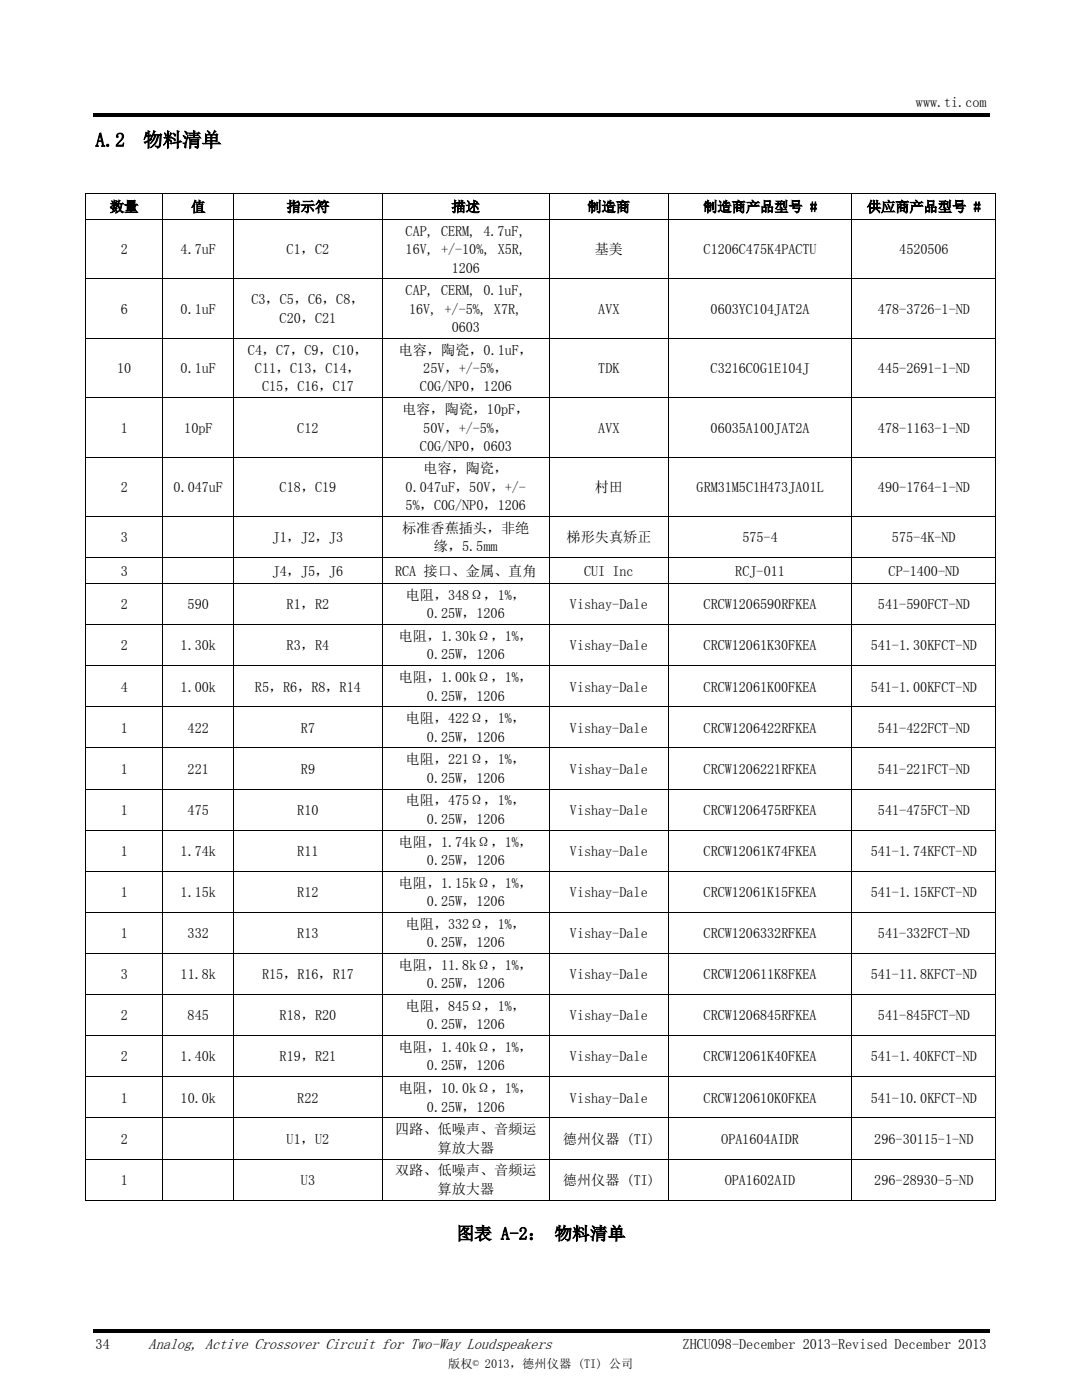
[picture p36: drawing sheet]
<svg xmlns="http://www.w3.org/2000/svg" width="216mm" height="279mm" viewBox="0 0 216 279" stroke-linecap="round" stroke-linejoin="round" font-family="sans-serif">
<defs><g id="words">
<g font-size="3.9">
<text x="19" y="29.3">A.2</text>
<text x="28.6" y="29.3">物料清单</text>
</g>
<text font-size="3.5" x="91.1" y="247.4">图表 A-2： 物料清单</text>
<text font-size="3" x="29.6" y="269.3">Analog, Active Crossover Circuit for Two-Way Loudspeakers</text>
<g font-size="2.8">
<text x="182.8" y="21.4">www.ti.com</text>
<text x="21.9" y="42.2">数量</text>
<text x="38.1" y="42.2">值</text>
<text x="57.2" y="42.2">指示符</text>
<text x="80.9" y="47.1">CAP, CERM, 4.7uF,</text>
<text x="90.1" y="42.2">描述</text>
<text x="117.2" y="42.2">制造商</text>
<text x="140.3" y="42.2">制造商产品型号 #</text>
<text x="173" y="42.2">供应商产品型号 #</text>
<text x="24.1" y="50.8">2</text>
<text x="36" y="50.8">4.7uF</text>
<text x="57.2" y="50.8">C1，C2</text>
<text x="80.9" y="50.7">16V, +/-10%, X5R,</text>
<text x="118.7" y="50.8">基美</text>
<text x="140.4" y="50.8">C1206C475K4PACTU</text>
<text x="179.4" y="50.8">4520506</text>
<text x="80.9" y="58.9">CAP, CERM, 0.1uF,</text>
<text x="90.1" y="54.4">1206</text>
<text x="24.1" y="62.6">6</text>
<text x="36" y="62.6">0.1uF</text>
<text x="50.2" y="60.7">C3，C5，C6，C8，</text>
<text x="55.8" y="64.4">C20，C21</text>
<text x="81.6" y="62.6">16V, +/-5%, X7R,</text>
<text x="119.4" y="62.6">AVX</text>
<text x="141.8" y="62.6">0603YC104JAT2A</text>
<text x="175.2" y="62.6">478-3726-1-ND</text>
<text x="49.4" y="70.8">C4，C7，C9，C10，</text>
<text x="79.5" y="70.8">电容，陶瓷，0.1uF，</text>
<text x="90.1" y="66.3">0603</text>
<text x="23.4" y="74.5">10</text>
<text x="36" y="74.5">0.1uF</text>
<text x="50.8" y="74.5">C11，C13，C14，</text>
<text x="84.5" y="74.5">25V，+/-5%，</text>
<text x="119.4" y="74.5">TDK</text>
<text x="141.8" y="74.5">C3216C0G1E104J</text>
<text x="175.2" y="74.5">445-2691-1-ND</text>
<text x="52.3" y="78.1">C15，C16，C17</text>
<text x="80.2" y="82.6">电容，陶瓷，10pF，</text>
<text x="83.8" y="78.1">C0G/NP0，1206</text>
<text x="24.1" y="86.4">1</text>
<text x="36.7" y="86.4">10pF</text>
<text x="59.3" y="86.4">C12</text>
<text x="83.8" y="90">C0G/NP0，0603</text>
<text x="84.5" y="86.3">50V，+/-5%，</text>
<text x="119.4" y="86.4">AVX</text>
<text x="141.8" y="86.4">06035A100JAT2A</text>
<text x="175.2" y="86.4">478-1163-1-ND</text>
<text x="84.5" y="94.5">电容，陶瓷，</text>
<text x="24.1" y="98.2">2</text>
<text x="34.6" y="98.2">0.047uF</text>
<text x="55.8" y="98.2">C18，C19</text>
<text x="80.9" y="98.2">0.047uF，50V，+/-</text>
<text x="80.9" y="101.9">5%，C0G/NP0，1206</text>
<text x="118.7" y="98.2">村田</text>
<text x="139" y="98.2">GRM31M5C1H473JA01L</text>
<text x="175.2" y="98.2">490-1764-1-ND</text>
<text x="80.2" y="106.4">标准香蕉插头，非绝</text>
<text x="24.1" y="108.2">3</text>
<text x="54.4" y="108.2">J1，J2，J3</text>
<text x="86.6" y="110">缘，5.5mm</text>
<text x="113" y="108.2">梯形失真矫正</text>
<text x="148.1" y="108.2">575-4</text>
<text x="178" y="108.2">575-4K-ND</text>
<text x="24.1" y="114.9">3</text>
<text x="54.4" y="114.9">J4，J5，J6</text>
<text x="78.8" y="114.9">RCA 接口、金属、直角</text>
<text x="80.9" y="119.7">电阻，348Ω，1%，</text>
<text x="116.5" y="114.9">CUI Inc</text>
<text x="146.7" y="114.9">RCJ-011</text>
<text x="177.3" y="114.9">CP-1400-ND</text>
<text x="24.1" y="121.6">2</text>
<text x="37.4" y="121.6">590</text>
<text x="57.2" y="121.6">R1，R2</text>
<text x="85.2" y="123.4">0.25W，1206</text>
<text x="113.7" y="121.6">Vishay-Dale</text>
<text x="140.4" y="121.6">CRCW1206590RFKEA</text>
<text x="175.2" y="121.6">541-590FCT-ND</text>
<text x="24.1" y="129.8">2</text>
<text x="36" y="129.8">1.30k</text>
<text x="57.2" y="129.8">R3，R4</text>
<text x="79.5" y="127.9">电阻，1.30kΩ，1%，</text>
<text x="85.2" y="131.6">0.25W，1206</text>
<text x="113.7" y="129.8">Vishay-Dale</text>
<text x="140.4" y="129.8">CRCW12061K30FKEA</text>
<text x="173.7" y="129.8">541-1.30KFCT-ND</text>
<text x="79.5" y="136.1">电阻，1.00kΩ，1%，</text>
<text x="24.1" y="138">4</text>
<text x="36" y="138">1.00k</text>
<text x="50.8" y="138">R5，R6，R8，R14</text>
<text x="85.2" y="139.8">0.25W，1206</text>
<text x="113.7" y="138">Vishay-Dale</text>
<text x="140.4" y="138">CRCW12061K00FKEA</text>
<text x="173.7" y="138">541-1.00KFCT-ND</text>
<text x="24.1" y="146.2">1</text>
<text x="37.4" y="146.2">422</text>
<text x="60" y="146.2">R7</text>
<text x="80.9" y="144.4">电阻，422Ω，1%，</text>
<text x="85.2" y="148">0.25W，1206</text>
<text x="113.7" y="146.2">Vishay-Dale</text>
<text x="140.4" y="146.2">CRCW1206422RFKEA</text>
<text x="175.2" y="146.2">541-422FCT-ND</text>
<text x="24.1" y="154.4">1</text>
<text x="37.4" y="154.4">221</text>
<text x="60" y="154.4">R9</text>
<text x="80.9" y="152.5">电阻，221Ω，1%，</text>
<text x="113.7" y="154.4">Vishay-Dale</text>
<text x="140.4" y="154.4">CRCW1206221RFKEA</text>
<text x="175.2" y="154.4">541-221FCT-ND</text>
<text x="80.9" y="160.7">电阻，475Ω，1%，</text>
<text x="85.2" y="156.2">0.25W，1206</text>
<text x="24.1" y="162.6">1</text>
<text x="37.4" y="162.6">475</text>
<text x="59.3" y="162.6">R10</text>
<text x="85.2" y="164.4">0.25W，1206</text>
<text x="113.7" y="162.6">Vishay-Dale</text>
<text x="140.4" y="162.6">CRCW1206475RFKEA</text>
<text x="175.2" y="162.6">541-475FCT-ND</text>
<text x="24.1" y="170.8">1</text>
<text x="36" y="170.8">1.74k</text>
<text x="59.3" y="170.8">R11</text>
<text x="79.5" y="169">电阻，1.74kΩ，1%，</text>
<text x="85.2" y="172.6">0.25W，1206</text>
<text x="113.7" y="170.8">Vishay-Dale</text>
<text x="140.4" y="170.8">CRCW12061K74FKEA</text>
<text x="173.7" y="170.8">541-1.74KFCT-ND</text>
<text x="24.1" y="179">1</text>
<text x="36" y="179">1.15k</text>
<text x="59.3" y="179">R12</text>
<text x="79.5" y="177.2">电阻，1.15kΩ，1%，</text>
<text x="113.7" y="179">Vishay-Dale</text>
<text x="140.4" y="179">CRCW12061K15FKEA</text>
<text x="173.7" y="179">541-1.15KFCT-ND</text>
<text x="80.9" y="185.3">电阻，332Ω，1%，</text>
<text x="85.2" y="180.8">0.25W，1206</text>
<text x="24.1" y="187.2">1</text>
<text x="37.4" y="187.2">332</text>
<text x="59.3" y="187.2">R13</text>
<text x="85.2" y="189">0.25W，1206</text>
<text x="113.7" y="187.2">Vishay-Dale</text>
<text x="140.4" y="187.2">CRCW1206332RFKEA</text>
<text x="175.2" y="187.2">541-332FCT-ND</text>
<text x="24.1" y="195.4">3</text>
<text x="36" y="195.4">11.8k</text>
<text x="52.3" y="195.4">R15，R16，R17</text>
<text x="79.5" y="193.5">电阻，11.8kΩ，1%，</text>
<text x="85.2" y="197.2">0.25W，1206</text>
<text x="113.7" y="195.4">Vishay-Dale</text>
<text x="140.4" y="195.4">CRCW120611K8FKEA</text>
<text x="173.7" y="195.4">541-11.8KFCT-ND</text>
<text x="24.1" y="203.6">2</text>
<text x="37.4" y="203.6">845</text>
<text x="55.8" y="203.6">R18，R20</text>
<text x="80.9" y="201.8">电阻，845Ω，1%，</text>
<text x="113.7" y="203.6">Vishay-Dale</text>
<text x="140.4" y="203.6">CRCW1206845RFKEA</text>
<text x="175.2" y="203.6">541-845FCT-ND</text>
<text x="79.5" y="210">电阻，1.40kΩ，1%，</text>
<text x="85.2" y="205.4">0.25W，1206</text>
<text x="24.1" y="211.8">2</text>
<text x="36" y="211.8">1.40k</text>
<text x="55.8" y="211.8">R19，R21</text>
<text x="85.2" y="213.6">0.25W，1206</text>
<text x="113.7" y="211.8">Vishay-Dale</text>
<text x="140.4" y="211.8">CRCW12061K40FKEA</text>
<text x="173.7" y="211.8">541-1.40KFCT-ND</text>
<text x="24.1" y="220">1</text>
<text x="36" y="220">10.0k</text>
<text x="59.3" y="220">R22</text>
<text x="79.5" y="218.1">电阻，10.0kΩ，1%，</text>
<text x="85.2" y="221.8">0.25W，1206</text>
<text x="113.7" y="220">Vishay-Dale</text>
<text x="140.4" y="220">CRCW120610K0FKEA</text>
<text x="173.7" y="220">541-10.0KFCT-ND</text>
<text x="78.8" y="226.4">四路、低噪声、音频运</text>
<text x="24.1" y="228.2">2</text>
<text x="57.2" y="228.2">U1，U2</text>
<text x="87.3" y="230">算放大器</text>
<text x="112.3" y="228.2">德州仪器 (TI)</text>
<text x="143.9" y="228.2">OPA1604AIDR</text>
<text x="174.5" y="228.2">296-30115-1-ND</text>
<text x="24.1" y="236.4">1</text>
<text x="60" y="236.4">U3</text>
<text x="78.8" y="234.6">双路、低噪声、音频运</text>
<text x="87.3" y="238.3">算放大器</text>
<text x="112.3" y="236.4">德州仪器 (TI)</text>
<text x="144.6" y="236.4">OPA1602AID</text>
<text x="174.5" y="236.4">296-28930-5-ND</text>
<text x="19" y="269.3">34</text>
<text x="136.2" y="269.3">ZHCU098-December 2013-Revised December 2013</text>
</g>
<text font-size="2.5" x="89.4" y="272.9">版权© 2013，德州仪器 (TI) 公司</text>
</g></defs>
<g fill="#000">
<path d="M18.5 22.6h178.9v.7h-178.9z" fill-rule="evenodd"/>
<path d="M18.5 265.3h178.9v.7h-178.9z" fill-rule="evenodd"/>
</g>
<g fill="#000">
<path d="M17.1 38.5h.1v.2h-.1zM32.4 38.5h.2v.2h-.2zM46.6 38.5h.1v.2h-.1zM76.2 38.5h.1v.2h-.1zM109.6 38.5h.1v.2h-.1zM133.3 38.5h.2v.2h-.2zM169.9 38.5h.2v.2h-.2zM198.6 38.5h.2v.2h-.2zM17.1 43.7h.1v.2h-.1zM17.1 55.6h.1v.2h-.1zM32.4 43.7h.2v.2h-.2zM32.4 55.6h.2v.2h-.2z"/>
<path d="M46.6 43.7h.1v.2h-.1zM46.6 55.6h.1v.2h-.1zM76.2 43.7h.1v.2h-.1zM76.2 55.6h.1v.2h-.1zM109.6 43.7h.1v.2h-.1zM109.6 55.6h.1v.2h-.1zM133.3 43.7h.2v.2h-.2zM133.3 55.6h.2v.2h-.2zM169.9 43.7h.2v.2h-.2zM169.9 55.6h.2v.2h-.2zM198.6 43.7h.2v.2h-.2zM198.6 55.6h.2v.2h-.2z"/>
<path d="M17.1 67.4h.1v.2h-.1zM17.1 79.3h.1v.2h-.1zM32.4 67.4h.2v.2h-.2zM32.4 79.3h.2v.2h-.2zM46.6 67.4h.1v.2h-.1zM46.6 79.3h.1v.2h-.1zM76.2 67.4h.1v.2h-.1zM76.2 79.3h.1v.2h-.1zM109.6 67.4h.1v.2h-.1zM109.6 79.3h.1v.2h-.1zM133.3 67.4h.2v.2h-.2zM133.3 79.3h.2v.2h-.2z"/>
<path d="M169.9 67.4h.2v.2h-.2zM169.9 79.3h.2v.2h-.2zM198.6 67.4h.2v.2h-.2zM198.6 79.3h.2v.2h-.2zM17.1 91.1h.1v.2h-.1zM32.4 91.1h.2v.2h-.2zM46.6 91.1h.1v.2h-.1zM76.2 91.1h.1v.2h-.1zM109.6 91.1h.1v.2h-.1zM133.3 91.1h.2v.2h-.2zM169.9 91.1h.2v.2h-.2zM198.6 91.1h.2v.2h-.2z"/>
<path d="M17.1 103h.1v.2h-.1zM17.1 111.2h.1v.2h-.1zM17.1 116.4h.1v.1h-.1zM32.4 103h.2v.2h-.2zM32.4 111.2h.2v.2h-.2zM32.4 116.4h.2v.1h-.2zM46.6 103h.1v.2h-.1zM46.6 111.2h.1v.2h-.1zM46.6 116.4h.1v.1h-.1zM76.2 103h.1v.2h-.1zM76.2 111.2h.1v.2h-.1zM76.2 116.4h.1v.1h-.1z"/>
<path d="M109.6 103h.1v.2h-.1zM109.6 111.2h.1v.2h-.1zM109.6 116.4h.1v.1h-.1zM133.3 103h.2v.2h-.2zM133.3 111.2h.2v.2h-.2zM133.3 116.4h.2v.1h-.2zM169.9 103h.2v.2h-.2zM169.9 111.2h.2v.2h-.2zM169.9 116.4h.2v.1h-.2zM198.6 103h.2v.2h-.2zM198.6 111.2h.2v.2h-.2zM198.6 116.4h.2v.1h-.2z"/>
<path d="M17.1 124.6h.1v.2h-.1zM17.1 132.8h.1v.2h-.1zM32.4 124.6h.2v.2h-.2zM32.4 132.8h.2v.2h-.2zM46.6 124.6h.1v.2h-.1zM46.6 132.8h.1v.2h-.1zM76.2 124.6h.1v.2h-.1zM76.2 132.8h.1v.2h-.1zM109.6 124.6h.1v.2h-.1zM109.6 132.8h.1v.2h-.1zM133.3 124.6h.2v.2h-.2zM133.3 132.8h.2v.2h-.2z"/>
<path d="M169.9 124.6h.2v.2h-.2zM169.9 132.8h.2v.2h-.2zM198.6 124.6h.2v.2h-.2zM198.6 132.8h.2v.2h-.2zM17.1 141h.1v.1h-.1zM17.1 149.2h.1v.2h-.1zM17.1 157.4h.1v.2h-.1zM32.4 141h.2v.1h-.2zM32.4 149.2h.2v.2h-.2zM32.4 157.4h.2v.2h-.2zM46.6 141h.1v.1h-.1zM46.6 149.2h.1v.2h-.1z"/>
<path d="M46.6 157.4h.1v.2h-.1zM76.2 141h.1v.1h-.1zM76.2 149.2h.1v.2h-.1zM76.2 157.4h.1v.2h-.1zM109.6 141h.1v.1h-.1zM109.6 149.2h.1v.2h-.1zM109.6 157.4h.1v.2h-.1zM133.3 141h.2v.1h-.2zM133.3 149.2h.2v.2h-.2zM133.3 157.4h.2v.2h-.2zM169.9 141h.2v.1h-.2zM169.9 149.2h.2v.2h-.2z"/>
<path d="M169.9 157.4h.2v.2h-.2zM198.6 141h.2v.1h-.2zM198.6 149.2h.2v.2h-.2zM198.6 157.4h.2v.2h-.2zM17.1 165.6h.1v.2h-.1zM17.1 173.8h.1v.1h-.1zM32.4 165.6h.2v.2h-.2zM32.4 173.8h.2v.1h-.2zM46.6 165.6h.1v.2h-.1zM46.6 173.8h.1v.1h-.1zM76.2 165.6h.1v.2h-.1zM76.2 173.8h.1v.1h-.1z"/>
<path d="M109.6 165.6h.1v.2h-.1zM109.6 173.8h.1v.1h-.1zM133.3 165.6h.2v.2h-.2zM133.3 173.8h.2v.1h-.2zM169.9 165.6h.2v.2h-.2zM169.9 173.8h.2v.1h-.2zM198.6 165.6h.2v.2h-.2zM198.6 173.8h.2v.1h-.2zM17.1 182h.1v.2h-.1zM17.1 190.2h.1v.2h-.1zM17.1 198.4h.1v.2h-.1zM32.4 182h.2v.2h-.2z"/>
<path d="M32.4 190.2h.2v.2h-.2zM32.4 198.4h.2v.2h-.2zM46.6 182h.1v.2h-.1zM46.6 190.2h.1v.2h-.1zM46.6 198.4h.1v.2h-.1zM76.2 182h.1v.2h-.1zM76.2 190.2h.1v.2h-.1zM76.2 198.4h.1v.2h-.1zM109.6 182h.1v.2h-.1zM109.6 190.2h.1v.2h-.1zM109.6 198.4h.1v.2h-.1zM133.3 182h.2v.2h-.2z"/>
<path d="M133.3 190.2h.2v.2h-.2zM133.3 198.4h.2v.2h-.2zM169.9 182h.2v.2h-.2zM169.9 190.2h.2v.2h-.2zM169.9 198.4h.2v.2h-.2zM198.6 182h.2v.2h-.2zM198.6 190.2h.2v.2h-.2zM198.6 198.4h.2v.2h-.2zM17.1 206.6h.1v.2h-.1zM17.1 214.8h.1v.2h-.1zM32.4 206.6h.2v.2h-.2zM32.4 214.8h.2v.2h-.2z"/>
<path d="M46.6 206.6h.1v.2h-.1zM46.6 214.8h.1v.2h-.1zM76.2 206.6h.1v.2h-.1zM76.2 214.8h.1v.2h-.1zM109.6 206.6h.1v.2h-.1zM109.6 214.8h.1v.2h-.1zM133.3 206.6h.2v.2h-.2zM133.3 214.8h.2v.2h-.2zM169.9 206.6h.2v.2h-.2zM169.9 214.8h.2v.2h-.2zM198.6 206.6h.2v.2h-.2zM198.6 214.8h.2v.2h-.2z"/>
<path d="M17.1 223h.1v.2h-.1zM17.1 231.2h.1v.2h-.1zM17.1 239.4h.1v.2h-.1zM32.4 223h.2v.2h-.2zM32.4 231.2h.2v.2h-.2zM32.4 239.4h.2v.2h-.2zM46.6 223h.1v.2h-.1zM46.6 231.2h.1v.2h-.1zM46.6 239.4h.1v.2h-.1zM76.2 223h.1v.2h-.1zM76.2 231.2h.1v.2h-.1zM76.2 239.4h.1v.2h-.1z"/>
<path d="M109.6 223h.1v.2h-.1zM109.6 231.2h.1v.2h-.1zM109.6 239.4h.1v.2h-.1zM133.3 223h.2v.2h-.2zM133.3 231.2h.2v.2h-.2zM133.3 239.4h.2v.2h-.2zM169.9 223h.2v.2h-.2zM169.9 231.2h.2v.2h-.2zM169.9 239.4h.2v.2h-.2zM198.6 223h.2v.2h-.2zM198.6 231.2h.2v.2h-.2zM198.6 239.4h.2v.2h-.2z"/>
</g>
<g fill="none" stroke="#000" stroke-width=".2">
<path d="M17.1 38.7v5M17.2 38.6h15.2M32.5 38.7v5M32.6 38.6h14M46.7 38.7v5M46.7 38.6h29.5M76.2 38.7v5M76.3 38.6h33.3M109.6 38.7v5M109.7 38.6h23.6M133.4 38.7v5M133.5 38.6h36.4"/>
<path d="M170 38.7v5M170.1 38.6h28.5M198.7 38.7v5M17.1 43.9v11.7M17.1 55.8v11.6M17.2 43.8h15.2M17.2 55.7h15.2M32.5 43.9v11.7M32.5 55.8v11.6M32.6 43.8h14M32.6 55.7h14M46.7 43.9v11.7"/>
<path d="M46.7 55.8v11.6M46.7 43.8h29.5M46.7 55.7h29.5M76.2 43.9v11.7M76.2 55.8v11.6M76.3 43.8h33.3M76.3 55.7h33.3M109.6 43.9v11.7M109.6 55.8v11.6M109.7 43.8h23.6M109.7 55.7h23.6M133.4 43.9v11.7"/>
<path d="M133.4 55.8v11.6M133.5 43.8h36.4M133.5 55.7h36.4M170 43.9v11.7M170 55.8v11.6M170.1 43.8h28.5M170.1 55.7h28.5M198.7 43.9v11.7M198.7 55.8v11.6M17.1 67.6v11.7M17.1 79.5v11.6M17.2 67.5h15.2"/>
<path d="M17.2 79.4h15.2M32.5 67.6v11.7M32.5 79.5v11.6M32.6 67.5h14M32.6 79.4h14M46.7 67.6v11.7M46.7 79.5v11.6M46.7 67.5h29.5M46.7 79.4h29.5M76.2 67.6v11.7M76.2 79.5v11.6M76.3 67.5h33.3"/>
<path d="M76.3 79.4h33.3M109.6 67.6v11.7M109.6 79.5v11.6M109.7 67.5h23.6M109.7 79.4h23.6M133.4 67.6v11.7M133.4 79.5v11.6M133.5 67.5h36.4M133.5 79.4h36.4M170 67.6v11.7M170 79.5v11.6M170.1 67.5h28.5"/>
<path d="M170.1 79.4h28.5M198.7 67.6v11.7M198.7 79.5v11.6M17.1 91.3v11.7M17.2 91.2h15.2M32.5 91.3v11.7M32.6 91.2h14M46.7 91.3v11.7M46.7 91.2h29.5M76.2 91.3v11.7M76.3 91.2h33.3M109.6 91.3v11.7"/>
<path d="M109.7 91.2h23.6M133.4 91.3v11.7M133.5 91.2h36.4M170 91.3v11.7M170.1 91.2h28.5M198.7 91.3v11.7M17.1 103.2v8M17.1 111.4v5M17.1 116.5v8.1M17.2 103.1h15.2M17.2 111.3h15.2M17.2 116.5h15.2"/>
<path d="M32.5 103.2v8M32.5 111.4v5M32.5 116.5v8.1M32.6 103.1h14M32.6 111.3h14M32.6 116.5h14M46.7 103.2v8M46.7 111.4v5M46.7 116.5v8.1M46.7 103.1h29.5M46.7 111.3h29.5M46.7 116.5h29.5"/>
<path d="M76.2 103.2v8M76.2 111.4v5M76.2 116.5v8.1M76.3 103.1h33.3M76.3 111.3h33.3M76.3 116.5h33.3M109.6 103.2v8M109.6 111.4v5M109.6 116.5v8.1M109.7 103.1h23.6M109.7 111.3h23.6M109.7 116.5h23.6"/>
<path d="M133.4 103.2v8M133.4 111.4v5M133.4 116.5v8.1M133.5 103.1h36.4M133.5 111.3h36.4M133.5 116.5h36.4M170 103.2v8M170 111.4v5M170 116.5v8.1M170.1 103.1h28.5M170.1 111.3h28.5M170.1 116.5h28.5"/>
<path d="M198.7 103.2v8M198.7 111.4v5M198.7 116.5v8.1M17.1 124.8v8M17.1 133v8M17.2 124.7h15.2M17.2 132.9h15.2M32.5 124.8v8M32.5 133v8M32.6 124.7h14M32.6 132.9h14M46.7 124.8v8"/>
<path d="M46.7 133v8M46.7 124.7h29.5M46.7 132.9h29.5M76.2 124.8v8M76.2 133v8M76.3 124.7h33.3M76.3 132.9h33.3M109.6 124.8v8M109.6 133v8M109.7 124.7h23.6M109.7 132.9h23.6M133.4 124.8v8"/>
<path d="M133.4 133v8M133.5 124.7h36.4M133.5 132.9h36.4M170 124.8v8M170 133v8M170.1 124.7h28.5M170.1 132.9h28.5M198.7 124.8v8M198.7 133v8M17.1 141.1v8.1M17.1 149.4v8M17.1 157.6v8"/>
<path d="M17.2 141.1h15.2M17.2 149.3h15.2M17.2 157.5h15.2M32.5 141.1v8.1M32.5 149.4v8M32.5 157.6v8M32.6 141.1h14M32.6 149.3h14M32.6 157.5h14M46.7 141.1v8.1M46.7 149.4v8M46.7 157.6v8"/>
<path d="M46.7 141.1h29.5M46.7 149.3h29.5M46.7 157.5h29.5M76.2 141.1v8.1M76.2 149.4v8M76.2 157.6v8M76.3 141.1h33.3M76.3 149.3h33.3M76.3 157.5h33.3M109.6 141.1v8.1M109.6 149.4v8M109.6 157.6v8"/>
<path d="M109.7 141.1h23.6M109.7 149.3h23.6M109.7 157.5h23.6M133.4 141.1v8.1M133.4 149.4v8M133.4 157.6v8M133.5 141.1h36.4M133.5 149.3h36.4M133.5 157.5h36.4M170 141.1v8.1M170 149.4v8M170 157.6v8"/>
<path d="M170.1 141.1h28.5M170.1 149.3h28.5M170.1 157.5h28.5M198.7 141.1v8.1M198.7 149.4v8M198.7 157.6v8M17.1 165.8v8M17.1 173.9v8.1M17.2 165.7h15.2M17.2 173.9h15.2M32.5 165.8v8M32.5 173.9v8.1"/>
<path d="M32.6 165.7h14M32.6 173.9h14M46.7 165.8v8M46.7 173.9v8.1M46.7 165.7h29.5M46.7 173.9h29.5M76.2 165.8v8M76.2 173.9v8.1M76.3 165.7h33.3M76.3 173.9h33.3M109.6 165.8v8M109.6 173.9v8.1"/>
<path d="M109.7 165.7h23.6M109.7 173.9h23.6M133.4 165.8v8M133.4 173.9v8.1M133.5 165.7h36.4M133.5 173.9h36.4M170 165.8v8M170 173.9v8.1M170.1 165.7h28.5M170.1 173.9h28.5M198.7 165.8v8M198.7 173.9v8.1"/>
<path d="M17.1 182.2v8M17.1 190.4v8M17.1 198.6v8M17.2 182.1h15.2M17.2 190.3h15.2M17.2 198.5h15.2M32.5 182.2v8M32.5 190.4v8M32.5 198.6v8M32.6 182.1h14M32.6 190.3h14M32.6 198.5h14"/>
<path d="M46.7 182.2v8M46.7 190.4v8M46.7 198.6v8M46.7 182.1h29.5M46.7 190.3h29.5M46.7 198.5h29.5M76.2 182.2v8M76.2 190.4v8M76.2 198.6v8M76.3 182.1h33.3M76.3 190.3h33.3M76.3 198.5h33.3"/>
<path d="M109.6 182.2v8M109.6 190.4v8M109.6 198.6v8M109.7 182.1h23.6M109.7 190.3h23.6M109.7 198.5h23.6M133.4 182.2v8M133.4 190.4v8M133.4 198.6v8M133.5 182.1h36.4M133.5 190.3h36.4M133.5 198.5h36.4"/>
<path d="M170 182.2v8M170 190.4v8M170 198.6v8M170.1 182.1h28.5M170.1 190.3h28.5M170.1 198.5h28.5M198.7 182.2v8M198.7 190.4v8M198.7 198.6v8M17.1 206.8v8M17.1 215v8M17.2 206.7h15.2"/>
<path d="M17.2 214.9h15.2M32.5 206.8v8M32.5 215v8M32.6 206.7h14M32.6 214.9h14M46.7 206.8v8M46.7 215v8M46.7 206.7h29.5M46.7 214.9h29.5M76.2 206.8v8M76.2 215v8M76.3 206.7h33.3"/>
<path d="M76.3 214.9h33.3M109.6 206.8v8M109.6 215v8M109.7 206.7h23.6M109.7 214.9h23.6M133.4 206.8v8M133.4 215v8M133.5 206.7h36.4M133.5 214.9h36.4M170 206.8v8M170 215v8M170.1 206.7h28.5"/>
<path d="M170.1 214.9h28.5M198.7 206.8v8M198.7 215v8M17.1 223.2v8M17.1 231.4v8M17.2 223.1h15.2M17.2 231.3h15.2M17.2 239.5h15.2M32.5 223.2v8M32.5 231.4v8M32.6 223.1h14M32.6 231.3h14"/>
<path d="M32.6 239.5h14M46.7 223.2v8M46.7 231.4v8M46.7 223.1h29.5M46.7 231.3h29.5M46.7 239.5h29.5M76.2 223.2v8M76.2 231.4v8M76.3 223.1h33.3M76.3 231.3h33.3M76.3 239.5h33.3M109.6 223.2v8"/>
<path d="M109.6 231.4v8M109.7 223.1h23.6M109.7 231.3h23.6M109.7 239.5h23.6M133.4 223.2v8M133.4 231.4v8M133.5 223.1h36.4M133.5 231.3h36.4M133.5 239.5h36.4M170 223.2v8M170 231.4v8M170.1 223.1h28.5"/>
<path d="M170.1 231.3h28.5M170.1 239.5h28.5M198.7 223.2v8M198.7 231.4v8"/>
</g>
<use href="#words"/>
</svg>
